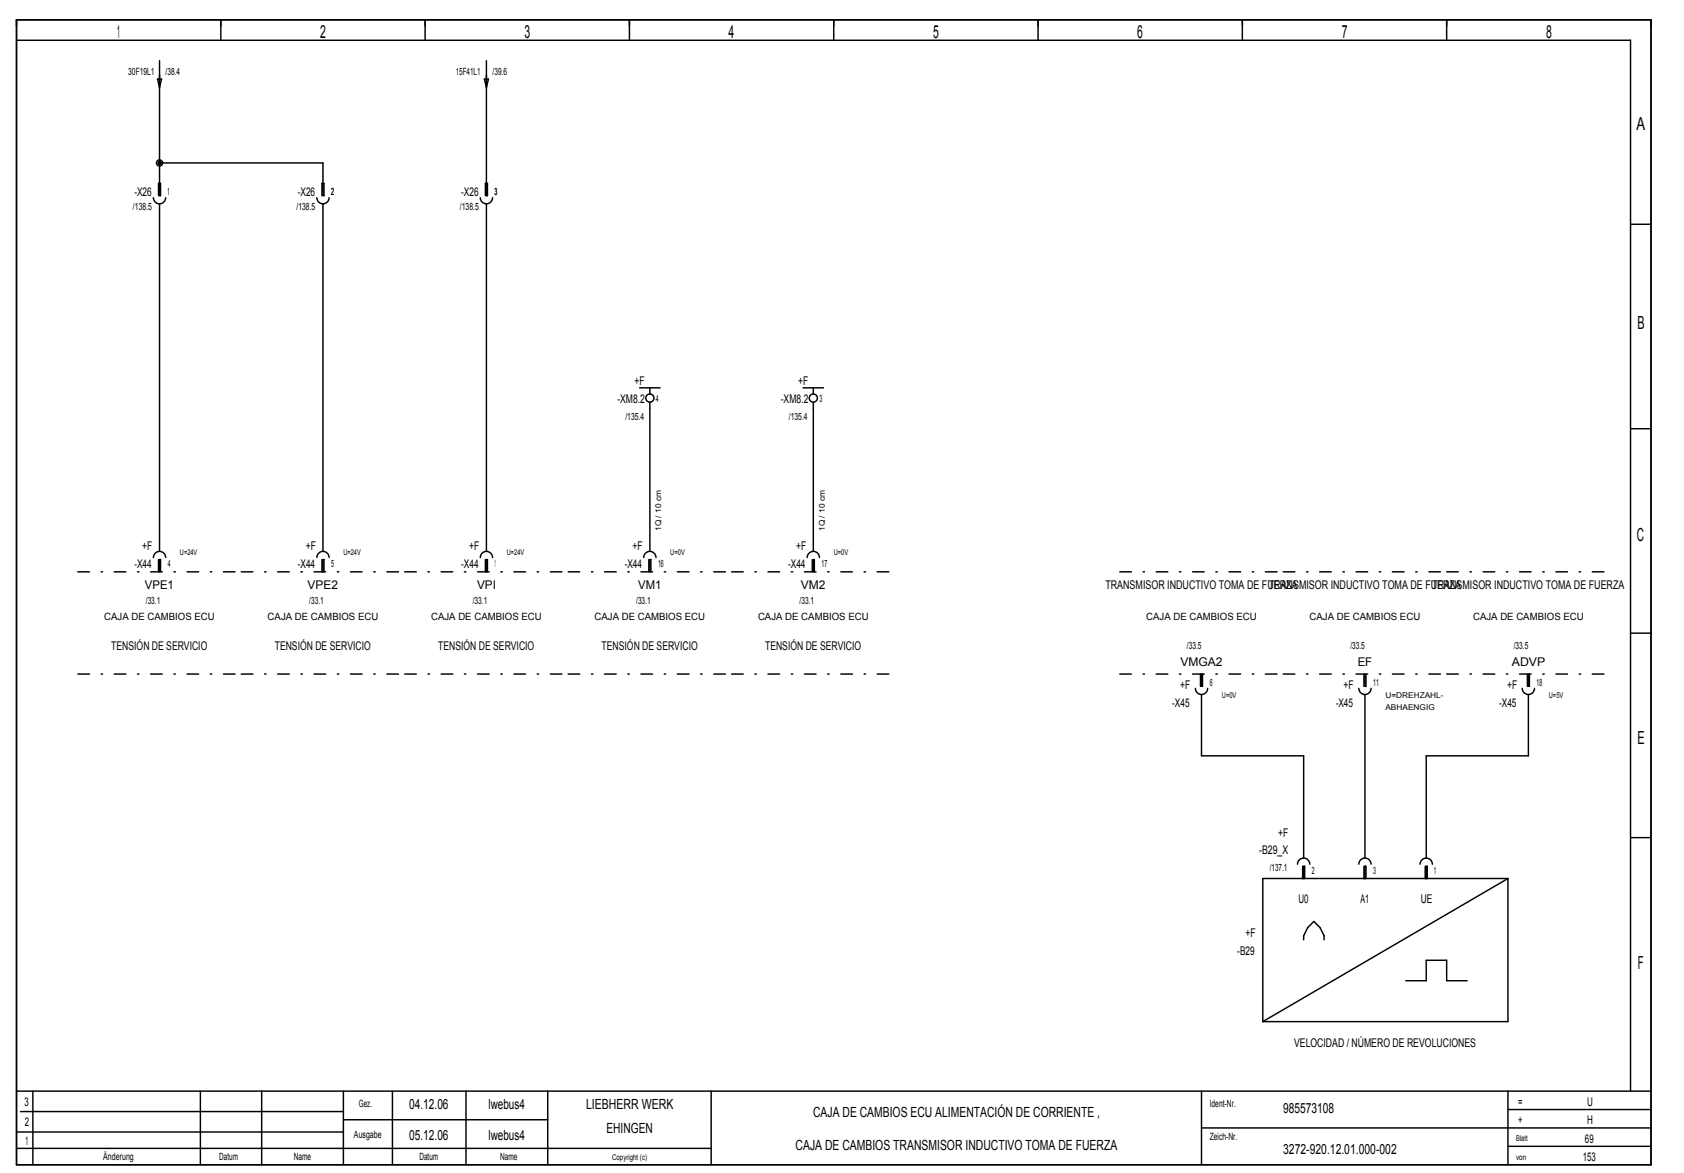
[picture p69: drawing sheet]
<svg xmlns="http://www.w3.org/2000/svg" width="408mm" height="284mm" viewBox="0 0 408 284" stroke-linecap="round" stroke-linejoin="round" font-family="sans-serif">
<defs><g id="words">
<g font-size="4.4">
<text x="28.4" y="9.3">1</text>
<text x="77.5" y="9.3">2</text>
<text x="127.1" y="9.3">3</text>
<text x="176.5" y="9.3">4</text>
<text x="226.1" y="9.3">5</text>
<text x="275.5" y="9.3">6</text>
<text x="325.1" y="9.3">7</text>
<text x="374.6" y="9.3">8</text>
<text x="396.5" y="31.6">A</text>
<text x="396.7" y="79.6">B</text>
<text x="396.6" y="131.1">C</text>
<text x="396.7" y="180.1">E</text>
<text x="396.8" y="234.5">F</text>
</g>
<g font-size="3.4">
<text x="99.2" y="268.5">04.12.06</text>
<text x="118.4" y="268.5">lwebus4</text>
<text x="142" y="268.5">LIEBHERR WERK</text>
<text x="310.9" y="269.5">985573108</text>
<text x="99.2" y="275.9">05.12.06</text>
<text x="118.4" y="275.9">lwebus4</text>
<text x="146.9" y="274.4">EHINGEN</text>
<text x="197" y="270.4">CAJA DE CAMBIOS ECU ALIMENTACIÓN DE CORRIENTE ,</text>
<text x="192.8" y="278.4">CAJA DE CAMBIOS TRANSMISOR INDUCTIVO TOMA DE FUERZA</text>
<text x="310.9" y="279.4">3272­920.12.01.000­002</text>
</g>
<g font-size="2.9">
<text x="32.5" y="47.5">­X26</text>
<text x="72.1" y="47.5">­X26</text>
<text x="111.7" y="47.5">­X26</text>
<text x="153.8" y="93.1">+F</text>
<text x="193.4" y="93.1">+F</text>
<text x="149.6" y="97.5">­XM8.2</text>
<text x="189.2" y="97.5">­XM8.2</text>
<text x="32.5" y="137.6">­X44</text>
<text x="34.5" y="133.2">+F</text>
<text x="72.1" y="137.6">­X44</text>
<text x="74.1" y="133.2">+F</text>
<text x="111.7" y="137.6">­X44</text>
<text x="113.7" y="133.2">+F</text>
<text x="151.3" y="137.6">­X44</text>
<text x="153.3" y="133.2">+F</text>
<text x="190.9" y="137.6">­X44</text>
<text x="192.9" y="133.2">+F</text>
<text x="35.1" y="142.5">VPE1</text>
<text x="74.5" y="142.5">VPE2</text>
<text x="115.6" y="142.5">VPI</text>
<text x="154.7" y="142.5">VM1</text>
<text x="194" y="142.5">VM2</text>
<text x="267.8" y="142.5">TRANSMISOR INDUCTIVO TOMA DE FUERZA</text>
<text x="307.4" y="142.5">TRANSMISOR INDUCTIVO TOMA DE FUERZA</text>
<text x="347" y="142.5">TRANSMISOR INDUCTIVO TOMA DE FUERZA</text>
<text x="27" y="157.4">TENSIÓN DE SERVICIO</text>
<text x="66.6" y="157.4">TENSIÓN DE SERVICIO</text>
<text x="106.2" y="157.4">TENSIÓN DE SERVICIO</text>
<text x="145.8" y="157.4">TENSIÓN DE SERVICIO</text>
<text x="185.4" y="157.4">TENSIÓN DE SERVICIO</text>
<text x="286" y="161.3">VMGA2</text>
<text x="329" y="161.3">EF</text>
<text x="366.3" y="161.3">ADVP</text>
<text x="285.9" y="166.9">+F</text>
<text x="325.5" y="166.9">+F</text>
<text x="365.1" y="166.9">+F</text>
<text x="284" y="171.2">­X45</text>
<text x="323.6" y="171.2">­X45</text>
<text x="363.2" y="171.2">­X45</text>
<text x="309.7" y="202.5">+F</text>
<text x="305.1" y="206.9">­B29_X</text>
<text x="314.6" y="218.7">U0</text>
<text x="329.6" y="218.7">A1</text>
<text x="344.2" y="218.7">UE</text>
<text x="301.8" y="226.8">+F</text>
<text x="299.8" y="231.1">­B29</text>
<text x="313.5" y="253.4">VELOCIDAD / NÚMERO DE REVOLUCIONES</text>
<text x="5.9" y="267.8">3</text>
<text x="367.8" y="267.8">=</text>
<text x="384.5" y="267.8">U</text>
<text x="6" y="272.7">2</text>
<text x="367.8" y="272.2">+</text>
<text x="384.5" y="272.2">H</text>
<text x="6.2" y="277.2">1</text>
<text x="383.5" y="281.1">153</text>
<text x="384" y="276.7">69</text>
</g>
<g font-size="2.4">
<text x="31.1" y="18.1">30F19L1</text>
<text x="40.1" y="18.1">/38.4</text>
<text x="110.4" y="18.1">15F41L1</text>
<text x="119.3" y="18.1">/39.6</text>
<text x="40.6" y="47.3">1</text>
<text x="80.2" y="47.3">2</text>
<text x="119.8" y="47.3">3</text>
<text x="32.2" y="50.7">/138.5</text>
<text x="71.8" y="50.7">/138.5</text>
<text x="111.4" y="50.7">/138.5</text>
<text x="151.5" y="101.6">/135.4</text>
<text x="158.9" y="97.3">4</text>
<text x="191.1" y="101.6">/135.4</text>
<text x="198.5" y="97.3">3</text>
<text x="40.6" y="137.3">4</text>
<text x="80.2" y="137.3">5</text>
<text x="119.8" y="137.3">1</text>
<text x="159.4" y="137.3">16</text>
<text x="199" y="137.3">17</text>
<text x="35.3" y="146.3">/33.1</text>
<text x="74.9" y="146.3">/33.1</text>
<text x="114.5" y="146.3">/33.1</text>
<text x="154.1" y="146.3">/33.1</text>
<text x="193.7" y="146.3">/33.1</text>
<text x="25.2" y="150.2">CAJA DE CAMBIOS ECU</text>
<text x="64.9" y="150.2">CAJA DE CAMBIOS ECU</text>
<text x="104.4" y="150.2">CAJA DE CAMBIOS ECU</text>
<text x="144" y="150.2">CAJA DE CAMBIOS ECU</text>
<text x="183.7" y="150.2">CAJA DE CAMBIOS ECU</text>
<text x="277.7" y="150.2">CAJA DE CAMBIOS ECU</text>
<text x="317.3" y="150.2">CAJA DE CAMBIOS ECU</text>
<text x="356.9" y="150.2">CAJA DE CAMBIOS ECU</text>
<text x="287.6" y="157.1">/33.5</text>
<text x="327.2" y="157.1">/33.5</text>
<text x="366.8" y="157.1">/33.5</text>
<text x="293.1" y="166.1">6</text>
<text x="332.7" y="166.1">11</text>
<text x="372.3" y="166.1">18</text>
<text x="307.7" y="211">/137.1</text>
<text x="317.8" y="211.6">2</text>
<text x="332.7" y="211.6">3</text>
<text x="347.5" y="211.6">1</text>
<text x="87" y="268">Gez.</text>
<text x="293.1" y="268">Ident­Nr.</text>
<text x="85.8" y="275.5">Ausgabe</text>
<text x="293.1" y="275.9">Zeich­Nr.</text>
<text x="25" y="280.9">Änderung</text>
<text x="53.1" y="280.9">Datum</text>
<text x="71.2" y="280.9">Name</text>
<text x="101.6" y="280.9">Datum</text>
<text x="121.2" y="280.9">Name</text>
</g>
<g font-size="1.9">
<text x="160.2" y="128.5" transform="rotate(-90 160.2 128.5)">1Q / 10 cm</text>
<text x="199.8" y="128.5" transform="rotate(-90 199.8 128.5)">1Q / 10 cm</text>
<text x="43.6" y="134.3">U=24V</text>
<text x="83.2" y="134.3">U=24V</text>
<text x="122.8" y="134.3">U=24V</text>
<text x="162.4" y="134.3">U=0V</text>
<text x="202" y="134.3">U=0V</text>
<text x="296.1" y="168.9">U=0V</text>
<text x="335.6" y="168.9">U=DREHZAHL-</text>
<text x="335.6" y="172">ABHAENGIG</text>
<text x="375.3" y="168.9">U=5V</text>
<text x="148.3" y="280.8">Copyright (c)</text>
<text x="367.3" y="280.8">von</text>
<text x="367.3" y="276.4">Blatt</text>
</g>
</g></defs>
<g fill="none" stroke="#000" stroke-width=".35">
<path d="M4 4.8h396v277.2h-396zM4 9.7h391.1v254.5M38.2 19.2h.9l-.4 1.9zM38.7 14.7v32.7h.2v-3h-.5v3M53.5 4.8v4.9M103 4.8v4.9M117.4 19.2h.9l-.5 1.9zM117.8 14.7v32.7h.3v-3h-.5v3M152.5 4.8v4.9M202 4.8v4.9M251.5 4.8v4.9M301 4.8v4.9"/>
<path d="M350.5 4.8v4.9M38.7 39.4h39.5v8h.3v-3h-.5v3M37.2 47.9a1.49 1.49 0 0 0 1.4 1.4 1.49 1.49 0 0 0 1.5-1.4M38.7 49.3v84.2M76.8 47.9a1.49 1.49 0 0 0 1.5 1.4 1.49 1.49 0 0 0 1.4-1.4M78.2 49.3v84.2M116.4 47.9a1.49 1.49 0 0 0 1.4 1.4 1.49 1.49 0 0 0 1.5-1.4M117.8 49.3v84.2M395.1 54.3h4.9M155 93.9h4.9M157.5 93.9v1.5M157.5 97.4v36.1"/>
<path d="M194.6 93.9h4.9M197 93.9v1.5M197 97.4v36.1M395.1 103.8h4.9M37.2 135a1.49 1.49 0 0 1 1.4-1.5 1.49 1.49 0 0 1 1.5 1.5M38.4 135.5v2.9M38.7 138.4v-2.9h.2v2.9M76.8 135a1.49 1.49 0 0 1 1.5-1.5 1.49 1.49 0 0 1 1.4 1.5M78 135.5v2.9M78.2 138.4v-2.9h.3v2.9M116.4 135a1.49 1.49 0 0 1 1.4-1.5 1.49 1.49 0 0 1 1.5 1.5M117.6 135.5v2.9"/>
<path d="M117.8 138.4v-2.9h.3v2.9M156 135a1.49 1.49 0 0 1 1.4-1.5 1.49 1.49 0 0 1 1.5 1.5M157.2 135.5v2.9M157.5 138.4v-2.9h.2v2.9M195.6 135a1.49 1.49 0 0 1 1.5-1.5 1.49 1.49 0 0 1 1.4 1.5M196.8 135.5v2.9M197 138.4v-2.9h.3v2.9M395.1 153.3h4.9M289.6 166.7a1.49 1.49 0 0 0 1.5 1.4 1.49 1.49 0 0 0 1.5-1.4M290.9 163.2v3M291.1 168.1v14.9h24.7v24.7M291.1 163.2v3h.2v-3"/>
<path d="M329.2 166.7a1.48 1.48 0 0 0 1.5 1.4 1.48 1.48 0 0 0 1.5-1.4M330.5 163.2v3M330.7 163.2v3h.2v-3M330.7 168.1v39.6M368.8 166.7a1.48 1.48 0 0 0 1.5 1.4 1.48 1.48 0 0 0 1.5-1.4M370.1 163.2v3M370.3 168.1v14.9h-24.8v24.7M370.3 163.2v3h.2v-3M314.4 209.2a1.48 1.48 0 0 1 1.5-1.5 1.48 1.48 0 0 1 1.4 1.5M315.6 209.7v3M315.8 212.7v-3h.3v3M329.2 209.2a1.48 1.48 0 0 1 1.5-1.5 1.48 1.48 0 0 1 1.5 1.5"/>
<path d="M330.5 209.7v3M330.7 212.7v-3h.2v3M344.1 209.2a1.48 1.48 0 0 1 1.5-1.5 1.48 1.48 0 0 1 1.4 1.5M345.3 209.7v3M345.5 212.7v-3h.3v3M365.4 212.7h-59.5v34.6M365.4 212.7v34.6h-59.5M365.4 212.7l-59.5 34.6M395.1 202.8h4.9M315.8 227.5v-.9l1-2 1.5-1.5 1.5 1.5 1 2v.9M340.6 237.4h4.9v-4.9h5v4.9h5M4 278h168.3"/>
<path d="M4 274.1h79.2M4 264.2h396M5 269.1h78.2M8 264.2v17.8M48.5 264.2v17.8M63.4 264.2v17.8M83.2 264.2v17.8M83.2 271.1h49.5M95.1 264.2v17.8M112.9 264.2v17.8M132.7 264.2v17.8M172.3 264.2v17.8"/>
<path d="M291.1 264.2v17.8M291.1 273.1h108.9M365.4 264.2v17.8M365.4 277.5h34.6M365.4 268.6h34.6"/>
<circle cx="38.6" cy="39.4" r=".74"/>
<circle cx="38.6" cy="39.4" r=".37"/>
<circle cx="157.4" cy="96.4" r=".99"/>
<circle cx="197" cy="96.4" r=".99"/>
</g>
<g fill="none" stroke="#000" stroke-width=".35" stroke-dasharray="2.8 2.8 .4 2.8">
<path d="M18.9 138.4h39.5M58.4 138.4h39.7M98.1 138.4h39.6M137.7 138.4h39.5M177.2 138.4h39.6M271.3 138.4h39.6M310.9 138.4h39.6M350.5 138.4h39.6M18.9 163.2h39.5M58.4 163.2h39.7M98.1 163.2h39.6M137.7 163.2h39.5"/>
<path d="M177.2 163.2h39.6M271.3 163.2h39.6M310.9 163.2h39.6M350.5 163.2h39.6"/>
</g>
<use href="#words"/>
</svg>
